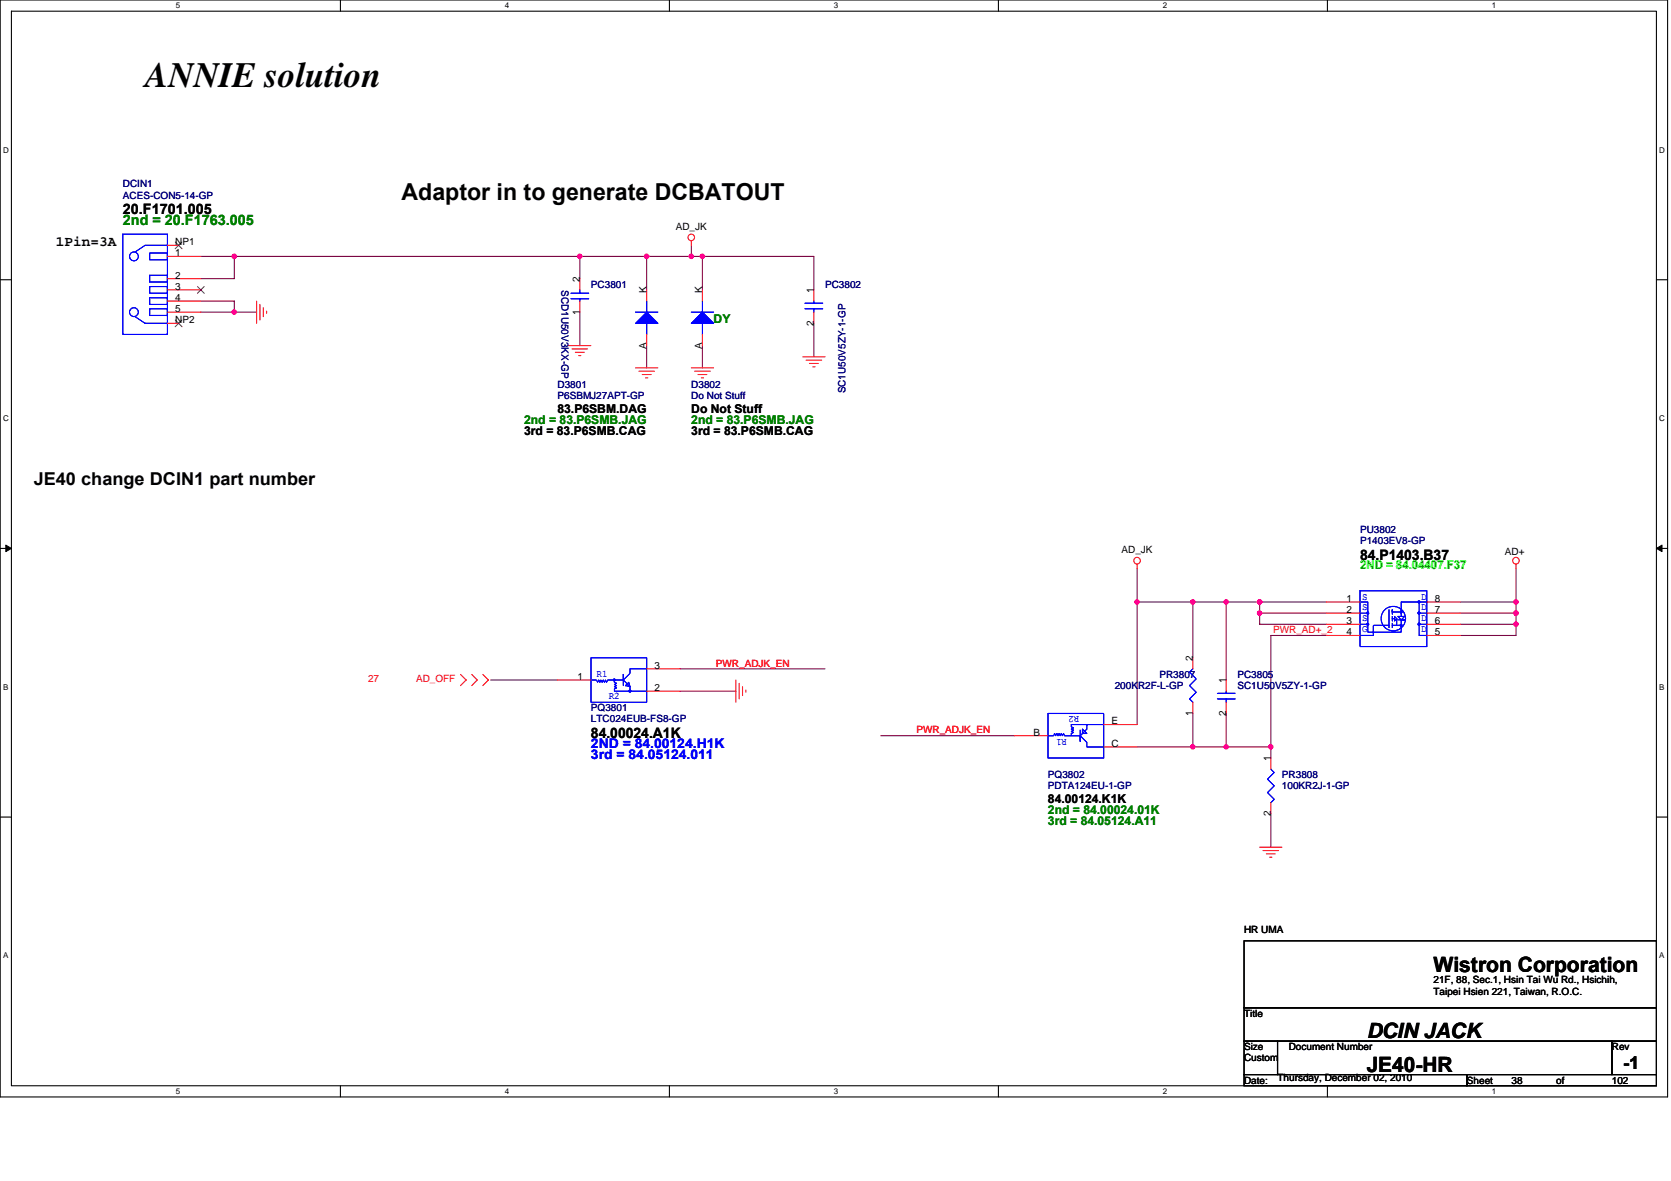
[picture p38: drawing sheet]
<svg xmlns="http://www.w3.org/2000/svg" width="297mm" height="210mm" viewBox="0 0 297 210" stroke-linecap="round" stroke-linejoin="round" font-family="sans-serif">
<defs><g id="words">
<text font-size="6.3" x="25.8" y="15.5">ANNIE solution</text>
<text font-size="4.1" x="71.4" y="35.6">Adaptor in to generate DCBATOUT</text>
<g font-size="3.7">
<text x="254.8" y="172.7">Wistron Corporation</text>
<text x="242.9" y="184.6">DCIN JACK</text>
<text x="242.9" y="190.5">JE40-HR</text>
</g>
<g font-size="3.2">
<text x="6" y="86.1">JE40 change DCIN1 part number</text>
<text x="288.5" y="189.9">-1</text>
</g>
<g font-size="2.6">
<text x="21.8" y="38.1">20.F1701.005</text>
<text x="9.9" y="43.8">1Pin=3A</text>
<text x="241.8" y="99.5">84.P1403.B37</text>
<text x="105" y="131.2">84.00024.A1K</text>
</g>
<text font-size="2.6" fill="#008000" x="21.8" y="40">2nd = 20.F1763.005</text>
<g font-size="2.4" fill="#00f">
<text x="105" y="133">2ND = 84.00124.H1K</text>
<text x="105" y="135">3rd = 84.05124.011</text>
</g>
<g font-size="2.2" fill="#008000">
<text x="126.8" y="57.5">DY</text>
<text x="93.2" y="75.3">2nd = 83.P6SMB.JAG</text>
<text x="122.9" y="75.3">2nd = 83.P6SMB.JAG</text>
<text x="186.3" y="144.7">2nd = 84.00024.01K</text>
<text x="186.3" y="146.6">3rd = 84.05124.A11</text>
</g>
<g font-size="2.2">
<text x="93.2" y="77.3">3rd = 83.P6SMB.CAG</text>
<text x="99.1" y="73.3">83.P6SBM.DAG</text>
<text x="122.9" y="73.3">Do Not Stuff</text>
<text x="122.9" y="77.3">3rd = 83.P6SMB.CAG</text>
<text x="186.3" y="142.7">84.00124.K1K</text>
</g>
<text font-size="2.2" fill="#0f0" x="241.8" y="101.1">2ND = 84.04407.F37</text>
<g font-size="1.8" fill="#000080">
<text x="21.8" y="33.3">DCIN1</text>
<text x="21.8" y="35.3">ACES-CON5-14-GP</text>
<text x="99.8" y="51.5" transform="rotate(90 99.8 51.5)">SCD1U50V3KX-GP</text>
<text x="105" y="51.1">PC3801</text>
<text x="146.7" y="51.1">PC3802</text>
<text x="99.1" y="69">D3801</text>
<text x="99.1" y="70.9">P6SBMJ27APT-GP</text>
<text x="122.9" y="69">D3802</text>
<text x="122.9" y="70.9">Do Not Stuff</text>
<text x="150.3" y="69.9" transform="rotate(-90 150.3 69.9)">SC1U50V5ZY-1-GP</text>
<text x="241.8" y="94.7">PU3802</text>
<text x="241.8" y="96.7">P1403EV8-GP</text>
<text x="198.2" y="122.4">200KR2F-L-GP</text>
<text x="206.1" y="120.5">PR3807</text>
<text x="220" y="120.5">PC3805</text>
<text x="220" y="122.4">SC1U50V5ZY-1-GP</text>
<text x="105" y="126.4">PQ3801</text>
<text x="105" y="128.4">LTC024EUB-FS8-GP</text>
<text x="186.3" y="138.3">PQ3802</text>
<text x="186.3" y="140.3">PDTA124EU-1-GP</text>
<text x="227.9" y="138.3">PR3808</text>
<text x="227.9" y="140.3">100KR2J-1-GP</text>
</g>
<g font-size="1.8">
<text x="120.1" y="40.8">AD_JK</text>
<text x="31.2" y="45.6">1</text>
<text x="31.2" y="43.6">NP1</text>
<text x="31.2" y="49.5">2</text>
<text x="31.2" y="51.5">3</text>
<text x="31.2" y="53.5">4</text>
<text x="103.1" y="50.1" transform="rotate(-90 103.1 50.1)">2</text>
<text x="114.9" y="52.1" transform="rotate(-90 114.9 52.1)">K</text>
<text x="124.8" y="52.1" transform="rotate(-90 124.8 52.1)">K</text>
<text x="144.6" y="52.1" transform="rotate(-90 144.6 52.1)">1</text>
<text x="31.2" y="55.5">5</text>
<text x="31.2" y="57.4">NP2</text>
<text x="103.1" y="55.9" transform="rotate(-90 103.1 55.9)">1</text>
<text x="144.6" y="57.9" transform="rotate(-90 144.6 57.9)">2</text>
<text x="114.9" y="62" transform="rotate(-90 114.9 62)">A</text>
<text x="124.8" y="62" transform="rotate(-90 124.8 62)">A</text>
<text x="199.4" y="98.3">AD_JK</text>
<text x="267.5" y="98.7">AD+</text>
<text x="239.4" y="107">1</text>
<text x="255" y="107">8</text>
<text x="239.4" y="108.9">2</text>
<text x="239.4" y="110.9">3</text>
<text x="239.4" y="112.9">4</text>
<text x="255" y="112.9">5</text>
<text x="255" y="110.9">6</text>
<text x="255" y="108.9">7</text>
<text x="116.3" y="118.9">3</text>
<text x="212" y="117.5" transform="rotate(-90 212 117.5)">2</text>
<text x="102.7" y="120.8">1</text>
<text x="116.3" y="122.8">2</text>
<text x="217.9" y="121.5" transform="rotate(-90 217.9 121.5)">1</text>
<text x="183.7" y="130.7">B</text>
<text x="197.6" y="128.8">E</text>
<text x="212" y="127.2" transform="rotate(-90 212 127.2)">1</text>
<text x="217.9" y="127.2" transform="rotate(-90 217.9 127.2)">2</text>
<text x="197.6" y="132.7">C</text>
<text x="225.9" y="135.3" transform="rotate(-90 225.9 135.3)">1</text>
<text x="225.9" y="145.1" transform="rotate(-90 225.9 145.1)">2</text>
<text x="221.1" y="165.8">HR UMA</text>
<text x="254.8" y="174.8">21F, 88, Sec.1, Hsin Tai Wu Rd., Hsichih,</text>
<text x="254.8" y="176.8">Taipei Hsien 221, Taiwan, R.O.C.</text>
<text x="221.1" y="180.7">Title</text>
<text x="221.1" y="188.6">Custom</text>
<text x="221.1" y="186.6">Size</text>
<text x="229.1" y="186.6">Document Number</text>
<text x="286.5" y="186.6">Rev</text>
<text x="221.1" y="192.6">Date:</text>
<text x="227.1" y="192.2">Thursday, December 02, 2010</text>
<text x="260.8" y="192.6">Sheet</text>
<text x="268.7" y="192.6">38</text>
<text x="276.6" y="192.6">of</text>
<text x="286.5" y="192.6">102</text>
</g>
<g font-size="1.8" fill="#00f">
<text x="242.1" y="106.6">S</text>
<text x="252.6" y="106.6">D</text>
<text x="242.1" y="108.4">S</text>
<text x="242.1" y="110.4">S</text>
<text x="242.1" y="112.4">G</text>
<text x="252.6" y="112.4">D</text>
<text x="252.6" y="110.4">D</text>
<text x="252.6" y="108.4">D</text>
<text x="106" y="120.3">R1</text>
<text x="108.2" y="124.2">R2</text>
<text x="189.6" y="131.3" transform="rotate(180 189.6 131.3)">R1</text>
<text x="191.8" y="127.3" transform="rotate(180 191.8 127.3)">R2</text>
</g>
<g font-size="1.8" fill="#f00">
<text x="226.3" y="112.5">PWR_AD+_2</text>
<text x="127.3" y="118.5">PWR_ADJK_EN</text>
<text x="65.4" y="121.3">27</text>
<text x="74" y="121.3">AD_OFF</text>
<text x="162.9" y="130.4">PWR_ADJK_EN</text>
</g>
<g font-size="1.4">
<text x="31.3" y="1.5">5</text>
<text x="89.7" y="1.5">4</text>
<text x="148.2" y="1.5">3</text>
<text x="206.7" y="1.5">2</text>
<text x="265.2" y="1.5">1</text>
<text x=".5" y="27.1">D</text>
<text x="295" y="27.1">D</text>
<text x=".5" y="74.8">C</text>
<text x="295" y="74.8">C</text>
<text x=".5" y="122.6">B</text>
<text x="295" y="122.6">B</text>
<text x=".5" y="170.3">A</text>
<text x="295" y="170.3">A</text>
<text x="31.3" y="194.5">5</text>
<text x="89.7" y="194.5">4</text>
<text x="148.2" y="194.5">3</text>
<text x="206.7" y="194.5">2</text>
<text x="265.2" y="194.5">1</text>
</g>
</g></defs>
<path d="M0 0h296.4v195h-296.4zM2 2h292.4v191h-292.4z" fill="none" stroke="#000" stroke-width=".19"/>
<g fill="#fff">
<path d="M31.3 .2h.7v1.6h-.7z"/>
<path d="M31.3 193.2h.7v1.6h-.7z"/>
</g>
<path d="M60.5 0v2M60.5 193v2" fill="none" stroke="#000" stroke-width=".19"/>
<g fill="#fff">
<path d="M89.7 .2h.8v1.6h-.8z"/>
<path d="M89.7 193.2h.8v1.6h-.8z"/>
</g>
<path d="M119 0v2M119 193v2" fill="none" stroke="#000" stroke-width=".19"/>
<g fill="#fff">
<path d="M148.2 .2h.8v1.6h-.8z"/>
<path d="M148.2 193.2h.8v1.6h-.8z"/>
</g>
<path d="M177.5 0v2M177.5 193v2" fill="none" stroke="#000" stroke-width=".19"/>
<g fill="#fff">
<path d="M206.7 .2h.8v1.6h-.8z"/>
<path d="M206.7 193.2h.8v1.6h-.8z"/>
</g>
<path d="M236 0v2M236 193v2" fill="none" stroke="#000" stroke-width=".19"/>
<g fill="#fff">
<path d="M265.2 .2h.8v1.6h-.8z"/>
<path d="M265.2 193.2h.8v1.6h-.8z"/>
<path d="M.5 25.8h1.1v1.6h-1.1z"/>
<path d="M295 25.8h1v1.6h-1z"/>
<path d="M.5 73.6h1.1v1.6h-1.1z"/>
<path d="M295 73.6h1v1.6h-1z"/>
</g>
<path d="M0 49.7h2M294.4 49.7h2" fill="none" stroke="#000" stroke-width=".19"/>
<g fill="#fff">
<path d="M.5 121.3h1v1.6h-1z"/>
<path d="M295 121.3h.9v1.6h-.9z"/>
</g>
<path d="M0 97.5h2M294.4 97.5h2" fill="none" stroke="#000" stroke-width=".19"/>
<path d="M1 96.9l1 .6-1 .5zM294.4 97.5l1-.6v1.1z" fill="#000" stroke="#000" stroke-width=".18"/>
<g fill="#fff">
<path d="M.5 169.1h1v1.6h-1z"/>
<path d="M294.9 169.1h1v1.6h-1z"/>
</g>
<path d="M0 145.2h2M294.4 145.2h2M221.1 167.2h73.3v11.9h-73.3zM221.1 179.1h73.3v6h-73.3zM221.1 185.1h6v5.9h-6zM221.1 191h39.7v2h-39.7zM227.1 185.1h59.4v5.9h-59.4zM260.8 191h33.6v2h-33.6zM286.5 185.1h7.9v5.9h-7.9z" fill="none" stroke="#000" stroke-width=".19"/>
<g fill="none" stroke="#800040" stroke-width=".19">
<path d="M35.7 45.6h6v3.9h-6M35.7 55.5h9.9M35.7 53.5h6v2M41.7 45.6h61.4M103.1 45.6h11.9v5.9M103.1 45.6v3.9M103.1 55.5v5.9M115 45.6h7.9M122.9 45.6h2v5.9M122.9 43.6v2M124.9 45.6h19.8v5.9M144.7 57.5v5.9"/>
<path d="M115 61.4v4M124.9 61.4v4M120.9 118.9h25.8M202.1 107h33.7M202.1 101v27.8M212 107v9.9M218 107v13.9M223.9 107v4h11.9M223.9 109h11.9M235.8 112.9h-9.9v21.8M259.6 111h9.9M259.6 109h9.9"/>
<path d="M259.6 107h9.9M269.5 101v11.9h-9.9M87.2 120.9h11.9M120.9 122.9h9.9M156.6 130.8h23.7M202.1 132.8h23.8M212 126.8v6M218 126.8v6M225.9 144.6v6"/>
</g>
<g fill="#f0f" stroke="#f0f" stroke-width=".19">
<circle cx="41.6" cy="45.6" r=".39"/>
<circle cx="122.9" cy="45.6" r=".39"/>
<circle cx="114.9" cy="45.6" r=".39"/>
<circle cx="269.5" cy="109" r=".39"/>
<circle cx="223.9" cy="109" r=".39"/>
<circle cx="223.9" cy="107" r=".39"/>
<circle cx="218" cy="107" r=".39"/>
<circle cx="225.9" cy="132.7" r=".39"/>
<circle cx="269.5" cy="107" r=".39"/>
<circle cx="212" cy="132.7" r=".38"/>
<circle cx="218" cy="132.7" r=".38"/>
<circle cx="212" cy="107" r=".39"/>
<circle cx="202.1" cy="107" r=".39"/>
<circle cx="269.5" cy="110.9" r=".39"/>
<circle cx="124.8" cy="45.6" r=".39"/>
<circle cx="103.1" cy="45.6" r=".39"/>
<circle cx="41.6" cy="55.5" r=".39"/>
</g>
<g fill="none" stroke="#f00" stroke-width=".19">
<path d="M29.8 45.6h5.9M29.8 49.5h5.9M29.8 51.5h5.9M29.8 53.5h5.9M29.8 55.5h5.9M29.8 57.5h1.9M29.8 43.6h1.9M45.6 53.5v4M46.2 54.1v2.8M46.8 54.7v1.6M47.4 55.3v.4M103.1 49.5v2"/>
<path d="M103.1 53.5v2M115 51.5v2M115 59.4v2M122.9 42.8v.8M124.9 51.5v2M124.9 59.4v2M144.7 51.5v2M144.7 55.5v2M101.1 61.4h3.9M101.7 62h2.8M102.3 62.6h1.6M102.9 63.2h.4"/>
<path d="M113 65.4h3.9M113.6 66h2.7M114.2 66.6h1.6M114.8 67.2h.4M122.9 65.4h3.9M123.5 66h2.8M124.1 66.6h1.6M124.7 67.2h.4M142.7 63.4h4M143.3 64h2.8M143.9 64.6h1.6M144.5 65.2h.4"/>
<path d="M81.9 119.9l1 1-1 1M83.9 119.9l.9 1-.9 1M85.8 119.9l1 1-1 1M115 118.9h5.9M202.1 100.3v.7M212 116.9v2M235.8 107h6M235.8 109h6M235.8 111h6M235.8 112.9h6M253.6 107h6M253.6 109h6"/>
<path d="M253.6 111h6M253.6 112.9h6M269.5 100.3v.7M99.1 120.9h5.9M115 122.9h5.9M130.8 120.9v3.9M131.4 121.5v2.7M132 122v1.6M132.6 122.6v.4M180.3 130.8h6M196.2 128.8h5.9M196.2 132.8h5.9"/>
<path d="M212 124.8v2M218 120.9v2M218 124.8v2M225.9 134.7v2M223.9 150.6h4M224.5 151.2h2.8M225.1 151.8h1.6M225.7 152.4h.4M225.9 142.7v1.9"/>
<circle cx="122.9" cy="42.2" r=".58"/>
<circle cx="202.1" cy="99.6" r=".59"/>
<circle cx="269.5" cy="99.6" r=".59"/>
</g>
<g fill="none" stroke="#00f" stroke-width=".19">
<path d="M21.8 41.6h8v17.8h-8zM24 56.3l1.8 1.2h4M26.6 45h3.2v1.2h-3.2zM26.6 48.9h3.2v1.2h-3.2zM26.6 50.9h3.2v1.2h-3.2zM26.6 52.9h3.2v1.2h-3.2zM26.6 54.9h3.2v1.2h-3.2zM29.8 43.6h-4l-1.8 1.2M101.5 53.1h3.1M101.5 52.1h3.1M103.1 51.5v.6M103.1 53.1v.4"/>
<path d="M113 55.5h3.9M115 53.5v2M115 57.5v1.9M122.9 55.5h3.9M124.9 53.5v2M124.9 57.5v1.9M143.1 53.9h3.2M143.1 54.9h3.2M144.7 53.5v.4M144.7 54.9v.6M105 116.9h10v7.9h-10zM115 118.9h-3v.8l-1.2 1.2v-1v1h-2.8l-.2 .4-.2-.4-.2 .4-.2-.4-.2 .4-.2-.4-.2 .4-.2-.4-.2 .4-.2-.4h-1"/>
<path d="M212 118.9l-.5 .6 1.1 1.2-1.1 1.2 1.1 1.1-1.1 1.2 .5 .6M241.8 107h1.3v5.4h6v-1.3M241.8 105h11.8v9.9h-11.8zM241.8 111h1.3M241.8 109h1.3M246.9 111.1h-2.8v1.8h-2.3M246.9 108.4v3.1M247.5 109.6v.8M247.5 110.8v.7M247.5 110h.4M247.9 109.6l.4 .4-.4 .4zM248.3 110v1.1"/>
<path d="M248.5 110.2h1.2h-.6l.6-.6h-1.2l.6 .6v.9h-1.6M249.1 108.8h-1.6v-.4v.8M252.3 107v5.9h1.3M252.3 111h1.3M252.3 109h1.3M253.6 107h-4.5v2.6M109.2 120.9v.4l.4 .2-.4 .1 .4 .3-.4 .1 .4 .3-.4 .1v.5h2.8M110.8 121.9v-1l1.2 1.1v.9h3M111.2 121.9l.6-.6 .2 .7zM186.3 126.8h9.9v7.9h-9.9zM192 129.8v1l1.2 1.2v.8h3M192.4 129.6l.8 .8h-.8z"/>
<path d="M193.2 128.8h-2.8v.4l.4 .2-.4 .2 .4 .2-.4 .2 .4 .2-.4 .2v.4M196.2 128.8h-3v.8l-1.2 1.2v1v-1h-2.8l-.1-.4-.3 .4-.1-.4-.2 .4-.2-.4-.2 .4-.2-.4-.2 .4-.2-.4-.2 .4h-1M216.4 123.2h3.2M216.4 124.2h3.2M218 122.9v.3M218 124.2v.6M225.9 136.7l.6 .6-1.2 1.2 1.2 1.2-1.2 1.2 1.2 1.2-.6 .6"/>
<circle cx="23.8" cy="55.5" r=".78"/>
<circle cx="23.8" cy="45.6" r=".78"/>
<circle cx="247.7" cy="109.9" r="2.17"/>
</g>
<g fill="#00f" stroke="#00f" stroke-width=".19">
<path d="M115 55.5l1.9 2h-3.9z" fill-rule="evenodd"/>
<path d="M115 55.5l1.9 2h-3.9z" fill-rule="evenodd"/>
<path d="M124.9 55.5l1.9 2h-3.9z" fill-rule="evenodd"/>
<path d="M124.9 55.5l1.9 2h-3.9z" fill-rule="evenodd"/>
<path d="M243 108.8h.3v.3h-.3z" fill-rule="evenodd"/>
<path d="M243 110.8h.3v.3h-.3z" fill-rule="evenodd"/>
<path d="M248.9 108.6h.3v.3h-.3z" fill-rule="evenodd"/>
<path d="M248.9 111h.3v.3h-.3z" fill-rule="evenodd"/>
<path d="M243 108.8h.3v.3h-.3z" fill-rule="evenodd"/>
<path d="M243 110.8h.3v.3h-.3z" fill-rule="evenodd"/>
<path d="M248.9 108.6h.3v.3h-.3z" fill-rule="evenodd"/>
<path d="M248.9 111h.3v.3h-.3z" fill-rule="evenodd"/>
<circle cx="109.2" cy="120.9" r=".18"/>
<circle cx="112" cy="122.8" r=".19"/>
<circle cx="252.2" cy="110.9" r=".18"/>
<circle cx="252.2" cy="109" r=".19"/>
<circle cx="252.2" cy="107" r=".19"/>
</g>
<path d="M31.2 56.9l1.2 1.2M31.2 43l1.2 1.2M32.3 56.9l-1.2 1.2M32.3 43l-1.2 1.2M35.1 50.9l1.2 1.2M36.3 50.9l-1.2 1.2" fill="none" stroke="#804000" stroke-width=".18"/>
<use href="#words"/>
</svg>
